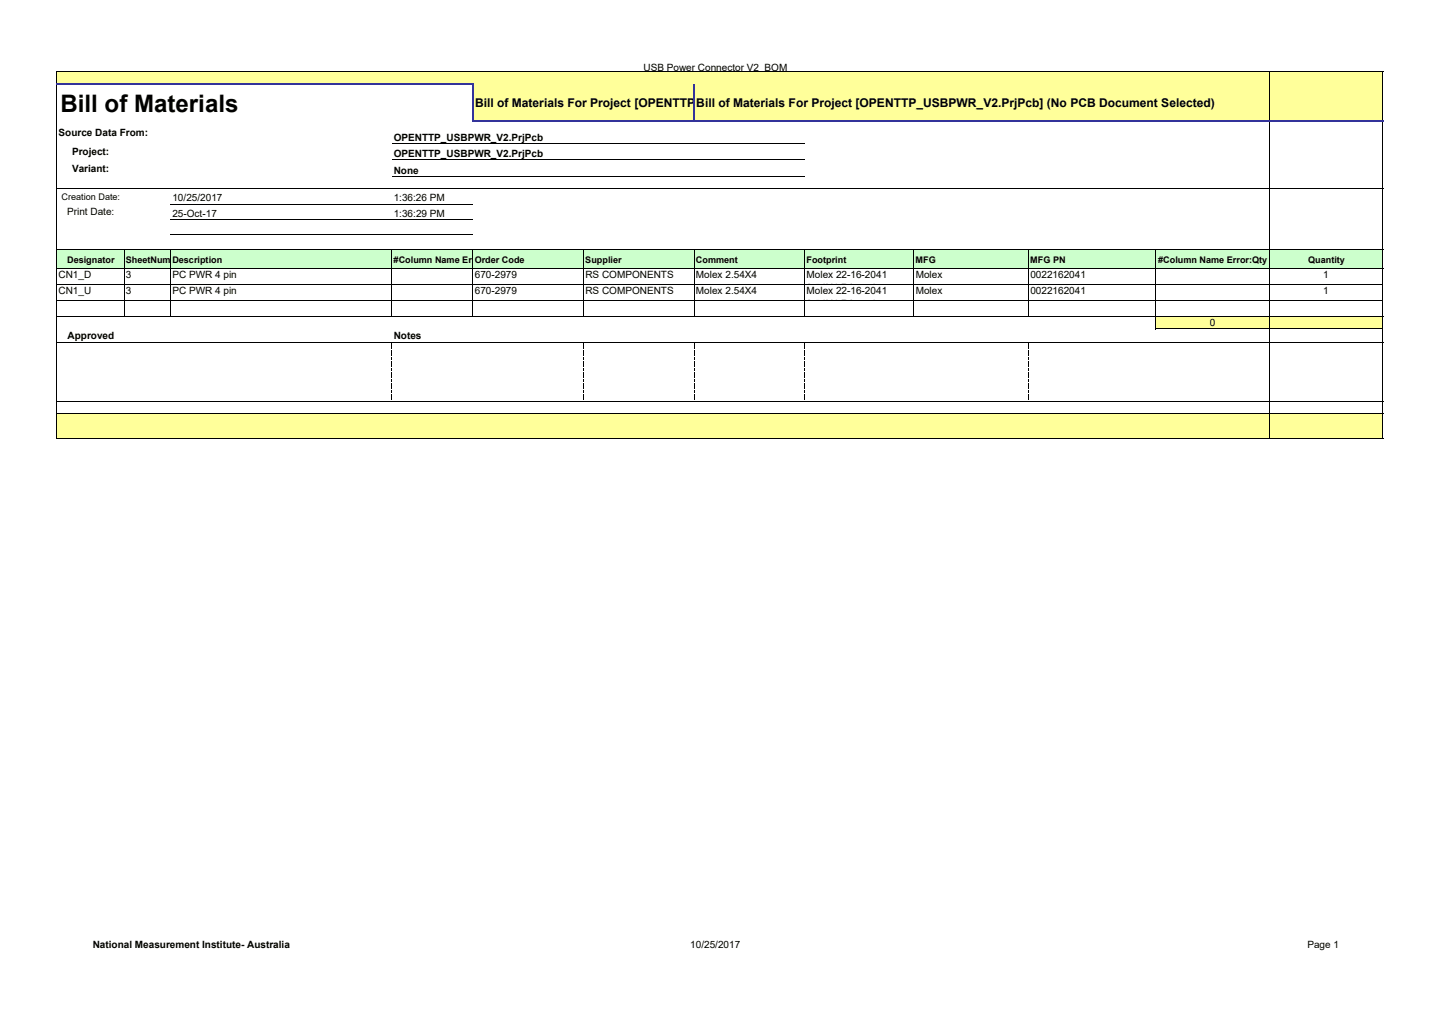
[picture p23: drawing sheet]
<svg xmlns="http://www.w3.org/2000/svg" width="297mm" height="210mm" viewBox="0 0 297 210" stroke-linecap="round" stroke-linejoin="round" font-family="sans-serif">
<defs><g id="words">
<text font-size="5" x="12.5" y="23.1">Bill of Materials</text>
<g font-size="2.5">
<text x="98.5" y="22.2">Bill of Materials For Project [OPENTTP</text>
<text x="144.4" y="22.2">Bill of Materials For Project [OPENTTP_USBPWR_V2.PrjPcb] (No PCB Document Selected)</text>
</g>
<g font-size="2.1">
<text x="133.5" y="14.8">USB Power Connector V2_BOM</text>
<text x="12.1" y="28.1">Source Data From:</text>
<text x="81.7" y="29.1">OPENTTP_USBPWR_V2.PrjPcb</text>
<text x="14.9" y="32.2">Project:</text>
<text x="14.9" y="35.6">Variant:</text>
<text x="81.7" y="32.6">OPENTTP_USBPWR_V2.PrjPcb</text>
<text x="35.8" y="41.7">10/25/2017</text>
<text x="81.7" y="41.7">1:36:26 PM</text>
<text x="81.7" y="36">None</text>
<text x="13.9" y="44.6">Print Date:</text>
<text x="35.8" y="44.9">25-Oct-17</text>
<text x="81.7" y="44.9">1:36:29 PM</text>
<text x="12.1" y="57.7">CN1_D</text>
<text x="26.1" y="57.7">3</text>
<text x="35.8" y="57.7">PC PWR 4 pin</text>
<text x="98.5" y="57.7">670-2979</text>
<text x="121.4" y="57.7">RS COMPONENTS</text>
<text x="144.4" y="57.7">Molex 2.54X4</text>
<text x="167.3" y="57.7">Molex 22-16-2041</text>
<text x="189.9" y="57.7">Molex</text>
<text x="213.7" y="57.7">0022162041</text>
<text x="274.5" y="57.7">1</text>
<text x="12.1" y="61">CN1_U</text>
<text x="26.1" y="61">3</text>
<text x="35.8" y="61">PC PWR 4 pin</text>
<text x="98.5" y="61">670-2979</text>
<text x="121.4" y="61">RS COMPONENTS</text>
<text x="144.4" y="61">Molex 2.54X4</text>
<text x="167.3" y="61">Molex 22-16-2041</text>
<text x="167.3" y="60.3">2 54X4 RA</text>
<text x="167.3" y="63.6">2 54X4 RA</text>
<text x="181.2" y="60.3">k t</text>
<text x="181.2" y="63.6">k t</text>
<text x="189.9" y="61">Molex</text>
<text x="213.7" y="61">0022162041</text>
<text x="274.5" y="61">1</text>
<text x="14" y="70.3">Approved</text>
<text x="81.7" y="70.3">Notes</text>
<text x="250.9" y="67.6">0</text>
<text x="19.2" y="196.4">National Measurement Institute- Australia</text>
<text x="143.2" y="196.4">10/25/2017</text>
<text x="271.2" y="196.4">Page 1</text>
</g>
<g font-size="1.9">
<text x="12.8" y="41.4">Creation Date:</text>
<text x="13.9" y="54.4">Designator</text>
<text x="26.1" y="54.4">SheetNum</text>
<text x="35.7" y="54.4">Description</text>
<text x="81.7" y="54.4">#Column Name Er Order Code</text>
<text x="121.4" y="54.4">Supplier</text>
<text x="144.4" y="54.4">Comment</text>
<text x="167.3" y="54.4">Footprint</text>
<text x="189.9" y="54.4">MFG</text>
<text x="213.7" y="54.4">MFG PN</text>
<text x="240.3" y="54.4">#Column Name Error:Qty</text>
<text x="271.4" y="54.4">Quantity</text>
</g>
</g></defs>
<g fill="#ffff9a">
<path d="M11.9 14.9h275v2.6h-275z"/>
<path d="M98.1 17.5h188.8v7.6h-188.8z"/>
</g>
<path d="M11.9 51.8h275v3.9h-275z" fill="#cfc"/>
<g fill="#ffff9a">
<path d="M239.6 65.6h47.3v2.6h-47.3z"/>
<path d="M11.9 85.8h275v5.2h-275z"/>
</g>
<g fill="none" stroke="#000" stroke-width=".21">
<path d="M11.8 14.7v2.6M11.8 17.7v73.3M11.9 14.8h275.1M263.2 14.9v9.9M286.9 14.9v9.9M11.9 39.2h275.1M81.3 29.7h85.6M81.3 33.2h85.6M81.3 36.6h85.6M263.2 25.2v65.8M286.9 25.2v65.8M11.9 59h13.7"/>
<path d="M11.9 51.8h275.1M11.9 55.7h275.1M25.7 51.9v13.8M25.8 59h9.5M35.4 42.3h62.7M35.4 45.5h62.7M35.4 48.6h62.7M35.4 51.9v13.8M35.5 59h45.7M81.3 51.9v13.8M81.4 59h16.6M98.1 51.9v13.8"/>
<path d="M98.2 59h22.7M121 51.9v13.8M121.1 59h22.8M144 51.9v13.8M144.1 59h22.7M166.9 51.9v13.8M167 59h22.5M189.6 51.9v13.8M189.7 59h23.6M213.3 51.9v13.8M213.4 59h26.1M239.6 51.9v16.4"/>
<path d="M239.7 59h23.4M263.3 59h23.5M11.9 62.3h13.7M11.9 65.6h275.1M11.9 70.9h275.1M25.8 62.3h9.5M35.5 62.3h45.7M81.4 62.3h16.6M98.2 62.3h22.7M121.1 62.3h22.8M144.1 62.3h22.7M167 62.3h22.5"/>
<path d="M189.7 62.3h23.6M213.4 62.3h26.1M239.7 62.3h23.4M239.7 68.2h47.3M263.3 62.3h23.5M11.9 83.2h275.1M11.9 85.8h275.1M11.9 90.9h275.1"/>
</g>
<path d="M11.7 17.5h86.6M98.1 17.7v7.5M144 17.5v7.7M98.3 25h188.7" fill="none" stroke="#33339a" stroke-width=".38"/>
<g fill="#000">
<path d="M81.2 71.1h.2v.4h-.2zM81.2 71.7h.2v.6h-.2zM81.2 72.5h.2v.5h-.2zM81.2 73.2h.2v.6h-.2zM81.2 74h.2v.6h-.2zM81.2 74.8h.2v.5h-.2zM81.2 75.5h.2v.6h-.2zM81.2 76.3h.2v.6h-.2zM81.2 77h.2v.6h-.2zM81.2 77.8h.2v.6h-.2zM81.2 78.6h.2v.5h-.2zM81.2 79.3h.2v.6h-.2z"/>
<path d="M120.9 71.1h.2v.4h-.2zM120.9 71.7h.2v.6h-.2zM120.9 72.5h.2v.5h-.2zM120.9 73.2h.2v.6h-.2zM120.9 74h.2v.6h-.2zM120.9 74.8h.2v.5h-.2zM120.9 75.5h.2v.6h-.2zM120.9 76.3h.2v.6h-.2zM120.9 77h.2v.6h-.2zM120.9 77.8h.2v.6h-.2zM120.9 78.6h.2v.5h-.2zM120.9 79.3h.2v.6h-.2z"/>
<path d="M143.9 71.1h.2v.4h-.2zM143.9 71.7h.2v.6h-.2zM143.9 72.5h.2v.5h-.2zM143.9 73.2h.2v.6h-.2zM143.9 74h.2v.6h-.2zM143.9 74.8h.2v.5h-.2zM143.9 75.5h.2v.6h-.2zM143.9 76.3h.2v.6h-.2zM143.9 77h.2v.6h-.2zM143.9 77.8h.2v.6h-.2zM143.9 78.6h.2v.5h-.2zM143.9 79.3h.2v.6h-.2z"/>
<path d="M166.8 71.1h.2v.4h-.2zM166.8 71.7h.2v.6h-.2zM166.8 72.5h.2v.5h-.2zM166.8 73.2h.2v.6h-.2zM166.8 74h.2v.6h-.2zM166.8 74.8h.2v.5h-.2zM166.8 75.5h.2v.6h-.2zM166.8 76.3h.2v.6h-.2zM166.8 77h.2v.6h-.2zM166.8 77.8h.2v.6h-.2zM166.8 78.6h.2v.5h-.2zM166.8 79.3h.2v.6h-.2z"/>
<path d="M213.3 71.1h.1v.4h-.1zM213.3 71.7h.1v.6h-.1zM213.3 72.5h.1v.5h-.1zM213.3 73.2h.1v.6h-.1zM213.3 74h.1v.6h-.1zM213.3 74.8h.1v.5h-.1zM213.3 75.5h.1v.6h-.1zM213.3 76.3h.1v.6h-.1zM213.3 77h.1v.6h-.1zM213.3 77.8h.1v.6h-.1zM213.3 78.6h.1v.5h-.1zM213.3 79.3h.1v.6h-.1z"/>
<path d="M81.2 80.1h.2v.6h-.2zM81.2 80.9h.2v.5h-.2zM81.2 81.6h.2v.6h-.2zM81.2 82.4h.2v.6h-.2zM81.2 83.1l.2 .1zM120.9 80.1h.2v.6h-.2zM120.9 80.9h.2v.5h-.2zM120.9 81.6h.2v.6h-.2zM120.9 82.4h.2v.6h-.2zM120.9 83.1l.2 .1zM143.9 80.1h.2v.6h-.2zM143.9 80.9h.2v.5h-.2z"/>
<path d="M143.9 81.6h.2v.6h-.2zM143.9 82.4h.2v.6h-.2zM143.9 83.1l.2 .1zM166.8 80.1h.2v.6h-.2zM166.8 80.9h.2v.5h-.2zM166.8 81.6h.2v.6h-.2zM166.8 82.4h.2v.6h-.2zM166.8 83.1l.2 .1zM213.3 80.1h.1v.6h-.1zM213.3 80.9h.1v.5h-.1zM213.3 81.6h.1v.6h-.1zM213.3 82.4h.1v.6h-.1z"/>
<path d="M213.3 83.1l.1 .1z"/>
</g>
<use href="#words"/>
</svg>
